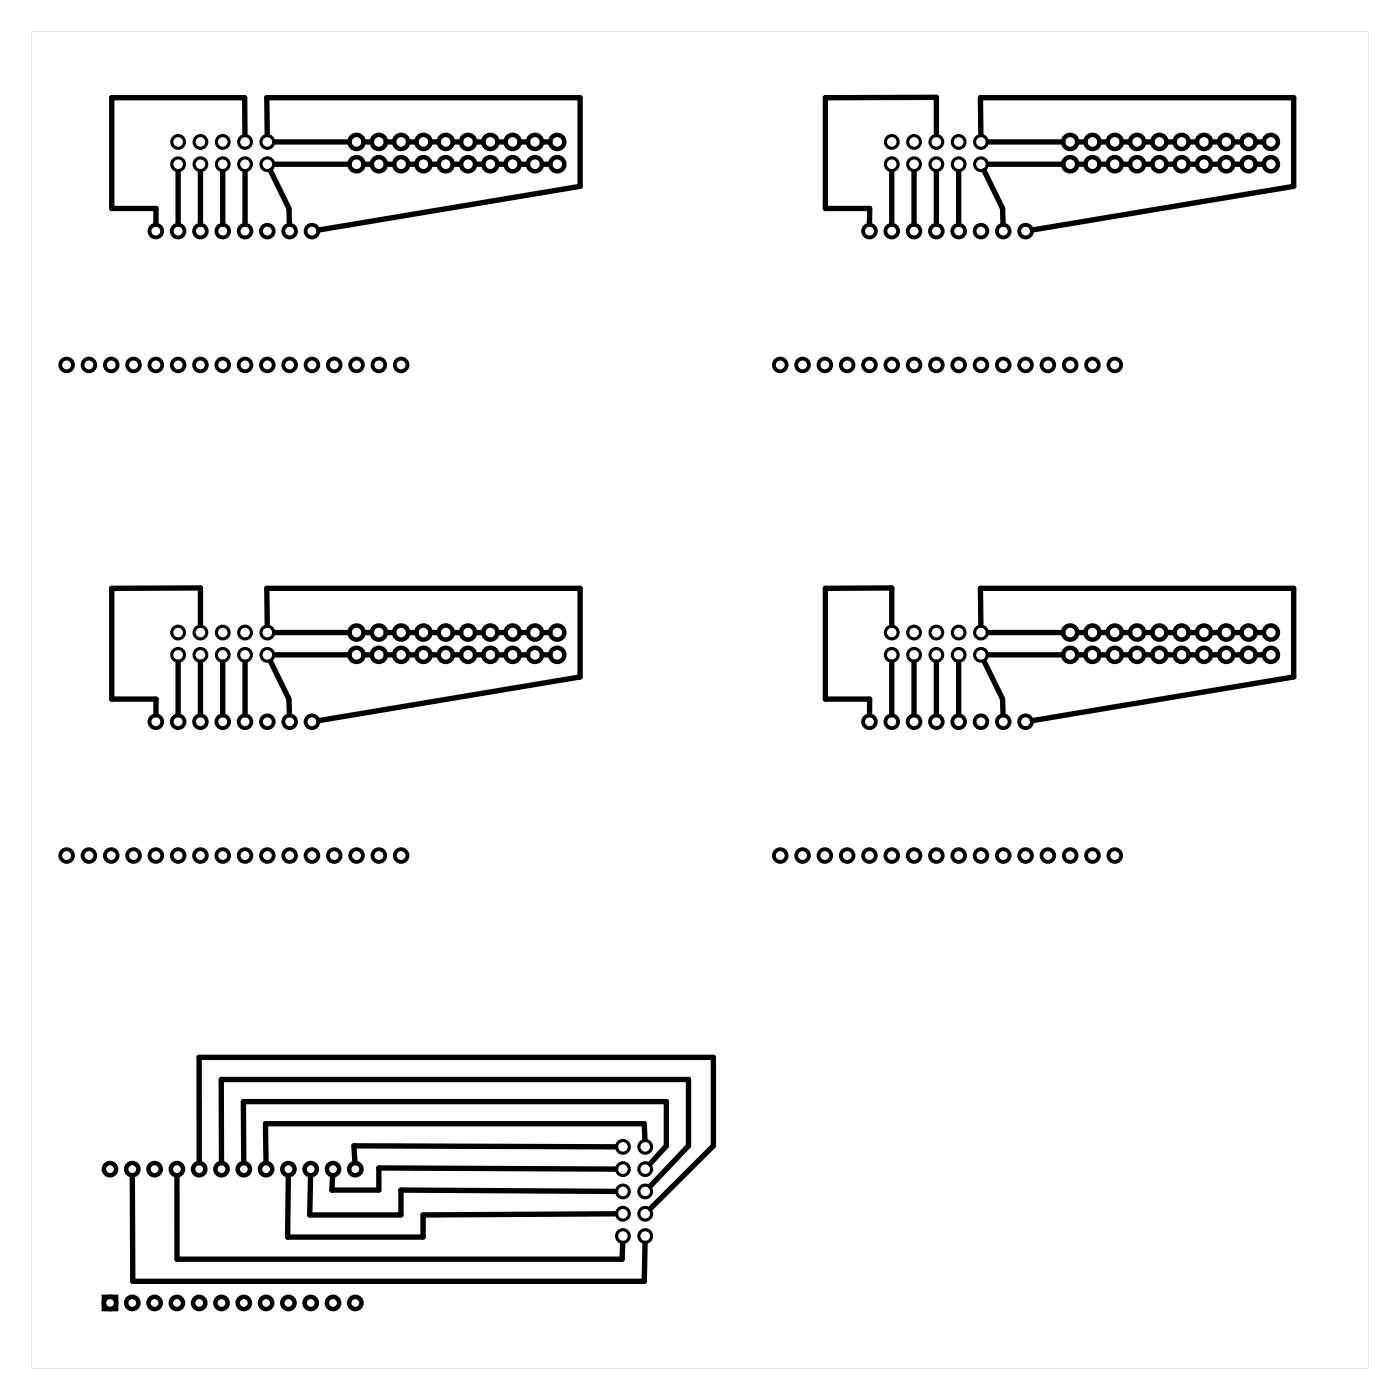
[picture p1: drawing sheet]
<svg xmlns="http://www.w3.org/2000/svg" width="159mm" height="159mm" viewBox="0 0 159 159" stroke-linecap="round" stroke-linejoin="round" font-family="sans-serif">
<path d="M3.6 3.6h152.2v152.2h-152.2zM3.6 3.6v152.2h152.2v-152.2z" fill="#000"/>
<g fill="none" stroke="#000" stroke-width=".51">
<path d="M11.8 147.7h1.4v1.4h-1.4z"/>
<circle cx="40.6" cy="18.7" r=".8"/>
<circle cx="40.6" cy="16.2" r=".8"/>
<circle cx="43.1" cy="18.7" r=".8"/>
<circle cx="43.1" cy="16.2" r=".8"/>
<circle cx="45.7" cy="18.7" r=".8"/>
<circle cx="45.7" cy="16.2" r=".8"/>
<circle cx="48.2" cy="18.7" r=".8"/>
<circle cx="48.2" cy="16.2" r=".8"/>
<circle cx="50.8" cy="18.7" r=".8"/>
<circle cx="50.8" cy="16.2" r=".8"/>
<circle cx="53.3" cy="18.7" r=".8"/>
<circle cx="53.3" cy="16.2" r=".8"/>
<circle cx="55.8" cy="18.7" r=".8"/>
<circle cx="55.8" cy="16.2" r=".8"/>
<circle cx="58.4" cy="18.7" r=".8"/>
<circle cx="58.4" cy="16.2" r=".8"/>
<circle cx="60.9" cy="18.7" r=".8"/>
<circle cx="60.9" cy="16.2" r=".8"/>
<circle cx="63.5" cy="18.7" r=".8"/>
<circle cx="63.5" cy="16.2" r=".8"/>
<circle cx="121.9" cy="18.7" r=".8"/>
<circle cx="121.9" cy="16.2" r=".8"/>
<circle cx="124.4" cy="18.7" r=".8"/>
<circle cx="124.4" cy="16.2" r=".8"/>
<circle cx="127" cy="18.7" r=".8"/>
<circle cx="127" cy="16.2" r=".8"/>
<circle cx="129.5" cy="18.7" r=".8"/>
<circle cx="129.5" cy="16.2" r=".8"/>
<circle cx="132" cy="18.7" r=".8"/>
<circle cx="132" cy="16.2" r=".8"/>
<circle cx="134.6" cy="18.7" r=".8"/>
<circle cx="134.6" cy="16.2" r=".8"/>
<circle cx="137.1" cy="18.7" r=".8"/>
<circle cx="137.1" cy="16.2" r=".8"/>
<circle cx="139.7" cy="18.7" r=".8"/>
<circle cx="139.7" cy="16.2" r=".8"/>
<circle cx="142.2" cy="18.7" r=".8"/>
<circle cx="142.2" cy="16.2" r=".8"/>
<circle cx="144.7" cy="18.7" r=".8"/>
<circle cx="144.7" cy="16.2" r=".8"/>
<circle cx="40.6" cy="74.6" r=".8"/>
<circle cx="40.6" cy="72" r=".8"/>
<circle cx="43.1" cy="74.6" r=".8"/>
<circle cx="43.1" cy="72" r=".8"/>
<circle cx="45.7" cy="74.6" r=".8"/>
<circle cx="45.7" cy="72" r=".8"/>
<circle cx="48.2" cy="74.6" r=".8"/>
<circle cx="48.2" cy="72" r=".8"/>
<circle cx="50.8" cy="74.6" r=".8"/>
<circle cx="50.8" cy="72" r=".8"/>
<circle cx="53.3" cy="74.6" r=".8"/>
<circle cx="53.3" cy="72" r=".8"/>
<circle cx="55.8" cy="74.6" r=".8"/>
<circle cx="55.8" cy="72" r=".8"/>
<circle cx="58.4" cy="74.6" r=".8"/>
<circle cx="58.4" cy="72" r=".8"/>
<circle cx="60.9" cy="74.6" r=".8"/>
<circle cx="60.9" cy="72" r=".8"/>
<circle cx="63.5" cy="74.6" r=".8"/>
<circle cx="63.5" cy="72" r=".8"/>
<circle cx="121.9" cy="74.6" r=".8"/>
<circle cx="121.9" cy="72" r=".8"/>
<circle cx="124.4" cy="74.6" r=".8"/>
<circle cx="124.4" cy="72" r=".8"/>
<circle cx="127" cy="74.6" r=".8"/>
<circle cx="127" cy="72" r=".8"/>
<circle cx="129.5" cy="74.6" r=".8"/>
<circle cx="129.5" cy="72" r=".8"/>
<circle cx="132" cy="74.6" r=".8"/>
<circle cx="132" cy="72" r=".8"/>
<circle cx="134.6" cy="74.6" r=".8"/>
<circle cx="134.6" cy="72" r=".8"/>
<circle cx="137.1" cy="74.6" r=".8"/>
<circle cx="137.1" cy="72" r=".8"/>
<circle cx="139.7" cy="74.6" r=".8"/>
<circle cx="139.7" cy="72" r=".8"/>
<circle cx="142.2" cy="74.6" r=".8"/>
<circle cx="142.2" cy="72" r=".8"/>
<circle cx="144.7" cy="74.6" r=".8"/>
<circle cx="144.7" cy="72" r=".8"/>
<circle cx="12.5" cy="133.2" r=".7"/>
<circle cx="15.1" cy="133.2" r=".7"/>
<circle cx="17.6" cy="133.2" r=".7"/>
<circle cx="20.1" cy="133.2" r=".7"/>
<circle cx="22.7" cy="133.2" r=".7"/>
<circle cx="25.2" cy="133.2" r=".7"/>
<circle cx="27.8" cy="133.2" r=".7"/>
<circle cx="30.3" cy="133.2" r=".7"/>
<circle cx="32.8" cy="133.2" r=".7"/>
<circle cx="35.4" cy="133.2" r=".7"/>
<circle cx="37.9" cy="133.2" r=".7"/>
<circle cx="40.5" cy="133.2" r=".7"/>
<circle cx="12.5" cy="148.4" r=".7"/>
<circle cx="15.1" cy="148.4" r=".7"/>
<circle cx="17.6" cy="148.4" r=".7"/>
<circle cx="20.1" cy="148.4" r=".7"/>
<circle cx="22.7" cy="148.4" r=".7"/>
<circle cx="25.2" cy="148.4" r=".7"/>
<circle cx="27.8" cy="148.4" r=".7"/>
<circle cx="30.3" cy="148.4" r=".7"/>
<circle cx="32.8" cy="148.4" r=".7"/>
<circle cx="35.4" cy="148.4" r=".7"/>
<circle cx="37.9" cy="148.4" r=".7"/>
<circle cx="40.5" cy="148.4" r=".7"/>
</g>
<g fill="none" stroke="#000" stroke-width=".35">
<circle cx="20.3" cy="18.7" r=".72"/>
<circle cx="20.3" cy="16.2" r=".72"/>
<circle cx="22.8" cy="18.7" r=".72"/>
<circle cx="22.8" cy="16.2" r=".72"/>
<circle cx="25.4" cy="18.7" r=".72"/>
<circle cx="25.4" cy="16.2" r=".72"/>
<circle cx="27.9" cy="18.7" r=".72"/>
<circle cx="27.9" cy="16.2" r=".72"/>
<circle cx="30.4" cy="18.7" r=".72"/>
<circle cx="30.4" cy="16.2" r=".72"/>
<circle cx="101.6" cy="18.7" r=".72"/>
<circle cx="101.6" cy="16.2" r=".72"/>
<circle cx="104.1" cy="18.7" r=".72"/>
<circle cx="104.1" cy="16.2" r=".72"/>
<circle cx="106.6" cy="18.7" r=".72"/>
<circle cx="106.6" cy="16.2" r=".72"/>
<circle cx="109.2" cy="18.7" r=".72"/>
<circle cx="109.2" cy="16.2" r=".72"/>
<circle cx="111.7" cy="18.7" r=".72"/>
<circle cx="111.7" cy="16.2" r=".72"/>
<circle cx="20.3" cy="74.6" r=".72"/>
<circle cx="20.3" cy="72" r=".72"/>
<circle cx="22.8" cy="74.6" r=".72"/>
<circle cx="22.8" cy="72" r=".72"/>
<circle cx="25.4" cy="74.6" r=".72"/>
<circle cx="25.4" cy="72" r=".72"/>
<circle cx="27.9" cy="74.6" r=".72"/>
<circle cx="27.9" cy="72" r=".72"/>
<circle cx="30.4" cy="74.6" r=".72"/>
<circle cx="30.4" cy="72" r=".72"/>
<circle cx="101.6" cy="74.6" r=".72"/>
<circle cx="101.6" cy="72" r=".72"/>
<circle cx="104.1" cy="74.6" r=".72"/>
<circle cx="104.1" cy="72" r=".72"/>
<circle cx="106.6" cy="74.6" r=".72"/>
<circle cx="106.6" cy="72" r=".72"/>
<circle cx="109.2" cy="74.6" r=".72"/>
<circle cx="109.2" cy="72" r=".72"/>
<circle cx="111.7" cy="74.6" r=".72"/>
<circle cx="111.7" cy="72" r=".72"/>
<circle cx="70.9" cy="138.2" r=".72"/>
<circle cx="70.9" cy="135.7" r=".72"/>
<circle cx="70.9" cy="130.6" r=".72"/>
<circle cx="70.9" cy="133.2" r=".72"/>
<circle cx="73.5" cy="138.2" r=".72"/>
<circle cx="73.5" cy="135.7" r=".72"/>
<circle cx="73.5" cy="133.2" r=".72"/>
<circle cx="73.5" cy="130.6" r=".72"/>
<circle cx="70.9" cy="140.8" r=".72"/>
<circle cx="73.5" cy="140.8" r=".72"/>
</g>
<g fill="none" stroke="#000" stroke-width=".43">
<circle cx="17.7" cy="26.3" r=".72"/>
<circle cx="20.3" cy="26.3" r=".72"/>
<circle cx="22.8" cy="26.3" r=".72"/>
<circle cx="25.4" cy="26.3" r=".72"/>
<circle cx="27.9" cy="26.3" r=".72"/>
<circle cx="30.4" cy="26.3" r=".72"/>
<circle cx="33" cy="26.3" r=".72"/>
<circle cx="35.5" cy="26.3" r=".72"/>
<circle cx="99" cy="26.3" r=".72"/>
<circle cx="101.6" cy="26.3" r=".72"/>
<circle cx="104.1" cy="26.3" r=".72"/>
<circle cx="106.6" cy="26.3" r=".72"/>
<circle cx="109.2" cy="26.3" r=".72"/>
<circle cx="111.7" cy="26.3" r=".72"/>
<circle cx="114.3" cy="26.3" r=".72"/>
<circle cx="116.8" cy="26.3" r=".72"/>
<circle cx="7.6" cy="41.6" r=".72"/>
<circle cx="10.1" cy="41.6" r=".72"/>
<circle cx="12.7" cy="41.6" r=".72"/>
<circle cx="15.2" cy="41.6" r=".72"/>
<circle cx="17.7" cy="41.6" r=".72"/>
<circle cx="20.3" cy="41.6" r=".72"/>
<circle cx="22.8" cy="41.6" r=".72"/>
<circle cx="25.4" cy="41.6" r=".72"/>
<circle cx="27.9" cy="41.6" r=".72"/>
<circle cx="30.4" cy="41.6" r=".72"/>
<circle cx="33" cy="41.6" r=".72"/>
<circle cx="35.5" cy="41.6" r=".72"/>
<circle cx="38.1" cy="41.6" r=".72"/>
<circle cx="40.6" cy="41.6" r=".72"/>
<circle cx="43.1" cy="41.6" r=".72"/>
<circle cx="45.7" cy="41.6" r=".72"/>
<circle cx="88.9" cy="41.6" r=".72"/>
<circle cx="91.4" cy="41.6" r=".72"/>
<circle cx="93.9" cy="41.6" r=".72"/>
<circle cx="96.5" cy="41.6" r=".72"/>
<circle cx="99" cy="41.6" r=".72"/>
<circle cx="101.6" cy="41.6" r=".72"/>
<circle cx="104.1" cy="41.6" r=".72"/>
<circle cx="106.6" cy="41.6" r=".72"/>
<circle cx="109.2" cy="41.6" r=".72"/>
<circle cx="111.7" cy="41.6" r=".72"/>
<circle cx="114.3" cy="41.6" r=".72"/>
<circle cx="116.8" cy="41.6" r=".72"/>
<circle cx="119.3" cy="41.6" r=".72"/>
<circle cx="121.9" cy="41.6" r=".72"/>
<circle cx="124.4" cy="41.6" r=".72"/>
<circle cx="127" cy="41.6" r=".72"/>
<circle cx="7.6" cy="97.4" r=".72"/>
<circle cx="10.1" cy="97.4" r=".72"/>
<circle cx="12.7" cy="97.4" r=".72"/>
<circle cx="15.2" cy="97.4" r=".72"/>
<circle cx="17.7" cy="82.2" r=".72"/>
<circle cx="17.7" cy="97.4" r=".72"/>
<circle cx="20.3" cy="82.2" r=".72"/>
<circle cx="20.3" cy="97.4" r=".72"/>
<circle cx="22.8" cy="82.2" r=".72"/>
<circle cx="22.8" cy="97.4" r=".72"/>
<circle cx="25.4" cy="82.2" r=".72"/>
<circle cx="25.4" cy="97.4" r=".72"/>
<circle cx="27.9" cy="82.2" r=".72"/>
<circle cx="27.9" cy="97.4" r=".72"/>
<circle cx="30.4" cy="82.2" r=".72"/>
<circle cx="30.4" cy="97.4" r=".72"/>
<circle cx="33" cy="82.2" r=".72"/>
<circle cx="33" cy="97.4" r=".72"/>
<circle cx="35.5" cy="82.2" r=".72"/>
<circle cx="35.5" cy="97.4" r=".72"/>
<circle cx="38.1" cy="97.4" r=".72"/>
<circle cx="40.6" cy="97.4" r=".72"/>
<circle cx="43.1" cy="97.4" r=".72"/>
<circle cx="45.7" cy="97.4" r=".72"/>
<circle cx="88.9" cy="97.4" r=".72"/>
<circle cx="91.4" cy="97.4" r=".72"/>
<circle cx="93.9" cy="97.4" r=".72"/>
<circle cx="96.5" cy="97.4" r=".72"/>
<circle cx="99" cy="82.2" r=".72"/>
<circle cx="99" cy="97.4" r=".72"/>
<circle cx="101.6" cy="82.2" r=".72"/>
<circle cx="101.6" cy="97.4" r=".72"/>
<circle cx="104.1" cy="82.2" r=".72"/>
<circle cx="104.1" cy="97.4" r=".72"/>
<circle cx="106.6" cy="82.2" r=".72"/>
<circle cx="106.6" cy="97.4" r=".72"/>
<circle cx="109.2" cy="82.2" r=".72"/>
<circle cx="109.2" cy="97.4" r=".72"/>
<circle cx="111.7" cy="82.2" r=".72"/>
<circle cx="111.7" cy="97.4" r=".72"/>
<circle cx="114.3" cy="82.2" r=".72"/>
<circle cx="114.3" cy="97.4" r=".72"/>
<circle cx="116.8" cy="82.2" r=".72"/>
<circle cx="116.8" cy="97.4" r=".72"/>
<circle cx="119.3" cy="97.4" r=".72"/>
<circle cx="121.9" cy="97.4" r=".72"/>
<circle cx="124.4" cy="97.4" r=".72"/>
<circle cx="127" cy="97.4" r=".72"/>
</g>
<g fill="none" stroke="#000" stroke-width=".61">
<path d="M20.3 19.5v6M22.8 19.5v6M25.4 19.5v6M27.9 15.3v-4.2h-15.2v12.6h5.1v1.8M27.9 19.5v6M30.4 15.3v-4.2h35.7v10.1l-29.8 5M30.8 19.5l2.1 4.2 .1 1.8M31.3 16.2h8.5M39.8 18.7h-8.5M41.4 16.2h.9M41.4 18.7h.9M44 16.2h.9"/>
<path d="M44 18.7h.9M46.5 16.2h.9M46.5 18.7h.9M49.1 16.2h.8M49.1 18.7h.8M51.6 16.2h.9M51.6 18.7h.9M54.1 16.2h.9M54.1 18.7h.9M56.7 16.2h.9M56.7 18.7h.9M59.2 16.2h.9"/>
<path d="M59.2 18.7h.9M61.8 16.2h.8M61.8 18.7h.8M101.6 19.5v6M104.1 19.5v6M106.6 19.5v6M106.6 15.3v-4.2h-12.6v12.6h5.1l-.1 1.8M109.2 19.5v6M111.7 15.3v-4.2h35.7v10.1l-29.8 5M112.1 19.5l2.1 4.2v1.8M112.6 16.2h8.5M121.1 18.7h-8.5"/>
<path d="M122.7 16.2h.9M122.7 18.7h.9M125.3 16.2h.8M125.3 18.7h.8M127.8 16.2h.9M127.8 18.7h.9M130.3 16.2h.9M130.3 18.7h.9M132.9 16.2h.9M132.9 18.7h.9M135.4 16.2h.9M135.4 18.7h.9"/>
<path d="M138 16.2h.8M138 18.7h.8M140.5 16.2h.9M140.5 18.7h.9M143 16.2h.9M143 18.7h.9M20.3 75.4v6M22.8 75.4v6M22.8 71.2v-4.2h-10.1v12.6h5.1v1.8M25.4 75.4v6M27.9 75.4v6M30.4 71.2v-4.2h35.7v10.1l-29.8 5"/>
<path d="M30.8 75.3l2.1 4.3 .1 1.8M31.3 72h8.5M31.3 74.6h8.5M41.4 72h.9M41.4 74.6h.9M44 72h.9M44 74.6h.9M46.5 72h.9M46.5 74.6h.9M49.1 72h.8M49.1 74.6h.8M51.6 72h.9"/>
<path d="M51.6 74.6h.9M54.1 72h.9M54.1 74.6h.9M56.7 72h.9M56.7 74.6h.9M59.2 72h.9M59.2 74.6h.9M61.8 72h.8M61.8 74.6h.8M101.6 75.4v6M101.6 71.2v-4.2h-7.6v12.6h5.1l-.1 1.8M104.1 75.4v6"/>
<path d="M106.6 75.4v6M109.2 75.4v6M111.7 71.2v-4.2h35.7v10.1l-29.8 5M112.1 75.3l2.1 4.3v1.8M112.6 72h8.5M112.6 74.6h8.5M122.7 72h.9M122.7 74.6h.9M125.3 72h.8M125.3 74.6h.8M127.8 72h.9M127.8 74.6h.9"/>
<path d="M130.3 72h.9M130.3 74.6h.9M132.9 72h.9M132.9 74.6h.9M135.4 72h.9M135.4 74.6h.9M138 72h.8M138 74.6h.8M140.5 72h.9M140.5 74.6h.9M143 72h.9M143 74.6h.9"/>
<path d="M15.1 133.9v12h58.3l.1-4.3M20.2 133.9v9.5h50.7v-1.8M22.7 132.4v-12h58.6v10.1l-7.2 7.2M25.2 132.4v-9.5h53.2v7.6l-4.3 4.6M27.8 132.4l-.1-6.9h48.2v5l-1.9 2M32.8 133.9v7h15.4v-2.5l21.9-.2M35.4 133.9l-.1 4.5h10.4v-2.9l24.4 .2M70.1 133.2l-27-.2v2.5h-5.3l.1-1.6M70.1 130.6l-29.8-.1 .1 1.9M73.5 129.8l-.1-1.8h-43.2l.1 4.4"/>
</g>
</svg>
